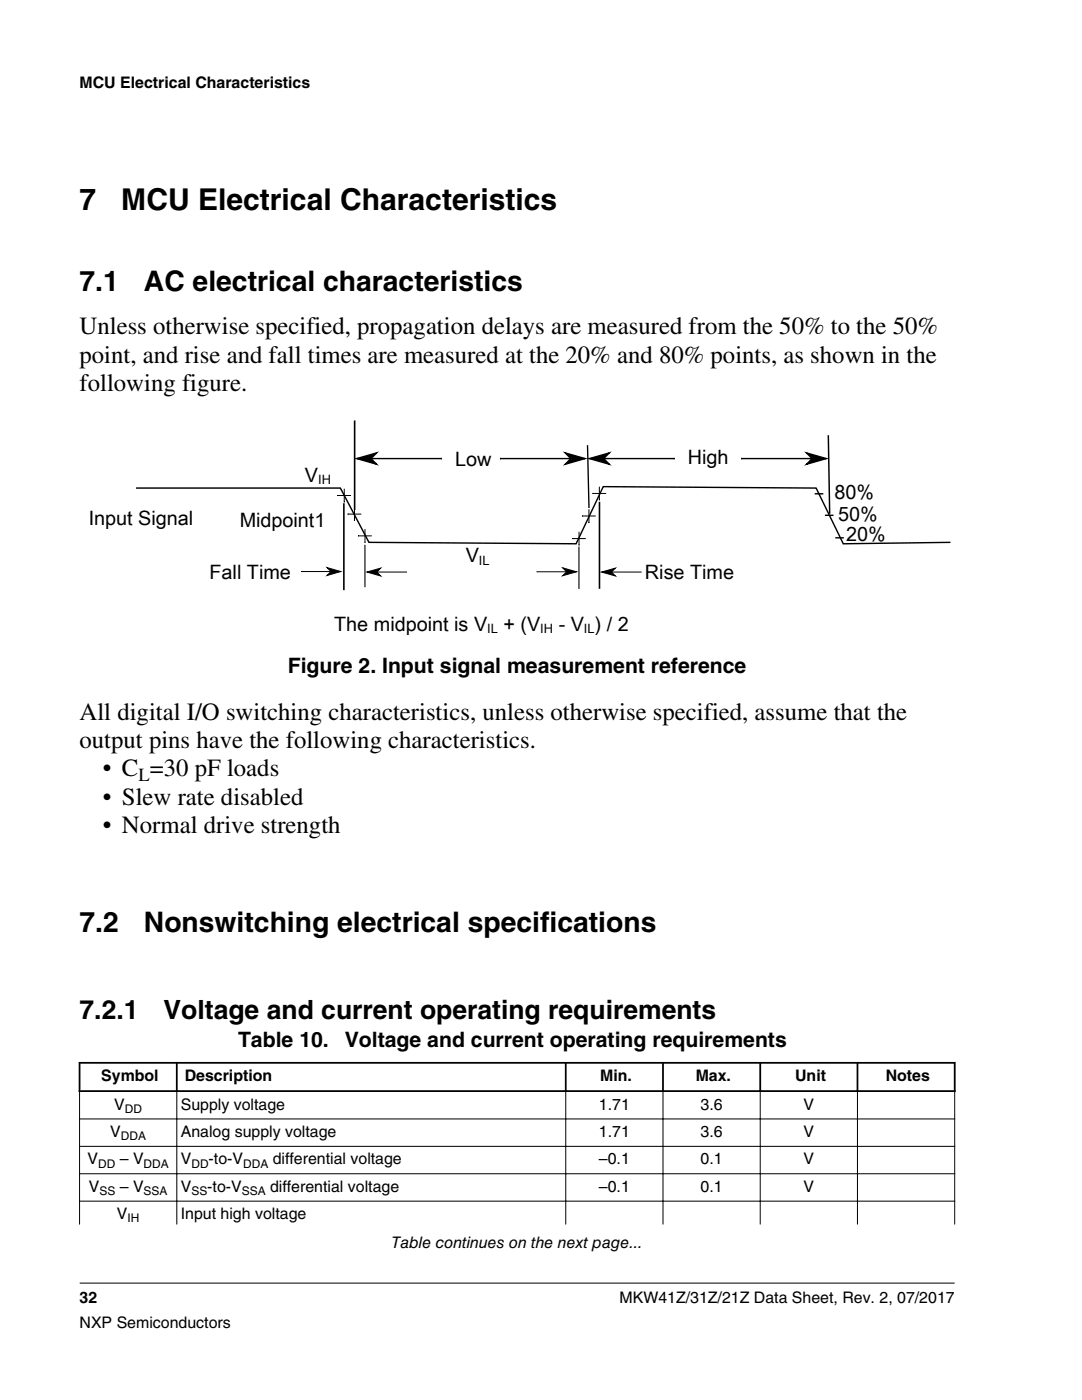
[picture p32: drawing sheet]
<svg xmlns="http://www.w3.org/2000/svg" width="216mm" height="279mm" viewBox="0 0 216 279" stroke-linecap="round" stroke-linejoin="round" font-family="sans-serif">
<defs><g id="words">
<g font-size="6">
<text x="15.9" y="42">7</text>
<text x="24.2" y="42">MCU Electrical Characteristics</text>
</g>
<g font-size="5.6">
<text x="15.9" y="58.1">7.1</text>
<text x="28.7" y="58.1">AC electrical characteristics</text>
<text x="15.9" y="186">7.2</text>
<text x="28.7" y="186">Nonswitching electrical specifications</text>
</g>
<g font-size="5.3">
<text x="15.9" y="203.3">7.2.1</text>
<text x="32.6" y="203.3">Voltage and current operating requirements</text>
</g>
<g font-size="4.9">
<text x="15.9" y="66.7">Unless otherwise specified, propagation delays are measured from the 50% to the 50%</text>
<text x="15.9" y="72.4">point, and rise and fall times are measured at the 20% and 80% points, as shown in the</text>
<text x="15.9" y="78">following figure.</text>
<text x="15.9" y="143.7">All digital I/O switching characteristics, unless otherwise specified, assume that the</text>
<text x="15.9" y="149.3">output pins have the following characteristics.</text>
<text x="20.5" y="154.9">• C =30 pF loads</text>
<text x="20.5" y="160.6">• Slew rate disabled</text>
<text x="20.5" y="166.2">• Normal drive strength</text>
</g>
<g font-size="4.2">
<text x="57.4" y="134.3">Figure 2. Input signal measurement reference</text>
<text x="47.5" y="209">Table 10.</text>
<text x="68.8" y="209">Voltage and current operating requirements</text>
</g>
<g font-size="4">
<text x="90.8" y="92.9">Low</text>
<text x="137.3" y="92.5">High</text>
<text x="60.9" y="96.1">V</text>
<text x="166.5" y="99.6">80%</text>
<text x="17.7" y="104.7">Input Signal</text>
<text x="167.2" y="103.9">50%</text>
<text x="168.8" y="108">20%</text>
</g>
<text font-size="4" fill="#000005" x="47.8" y="105.2">Midpoint1</text>
<g font-size="4" fill="#000003">
<text x="92.9" y="112.2">V</text>
<text x="66.7" y="125.9">The midpoint is V</text>
<text x="100.5" y="125.9">+ (V</text>
<text x="111.5" y="125.9">- V ) / 2</text>
</g>
<g font-size="4" fill="#000008">
<text x="41.8" y="115.5">Fall Time</text>
<text x="128.7" y="115.6">Rise Time</text>
</g>
<text font-size="3.7" x="27.6" y="155.9">L</text>
<g font-size="3.2">
<text x="15.9" y="17.5">MCU Electrical Characteristics</text>
<text x="20.2" y="215.8">Symbol</text>
<text x="36.9" y="215.8">Description</text>
<text x="119.8" y="215.8">Min.</text>
<text x="138.8" y="215.8">Max.</text>
<text x="158.7" y="215.8">Unit</text>
<text x="176.7" y="215.8">Notes</text>
<text x="22.8" y="221.5">V</text>
<text x="36.1" y="221.5">Supply voltage</text>
<text x="119.5" y="221.5">1.71</text>
<text x="139.8" y="221.5">3.6</text>
<text x="160.3" y="221.5">V</text>
<text x="22" y="226.9">V</text>
<text x="36.1" y="226.9">Analog supply voltage</text>
<text x="119.5" y="226.9">1.71</text>
<text x="139.8" y="226.9">3.6</text>
<text x="160.3" y="226.9">V</text>
<text x="17.5" y="232.4">V</text>
<text x="23.9" y="232.4">– V</text>
<text x="36.1" y="232.4">V</text>
<text x="41.6" y="232.4">-to-V</text>
<text x="54.4" y="232.4">differential voltage</text>
<text x="119.5" y="232.4">–0.1</text>
<text x="139.8" y="232.4">0.1</text>
<text x="160.3" y="232.4">V</text>
<text x="17.7" y="237.9">V</text>
<text x="23.9" y="237.9">– V</text>
<text x="36.1" y="237.9">V</text>
<text x="41.4" y="237.9">-to-V</text>
<text x="53.9" y="237.9">differential voltage</text>
<text x="119.5" y="237.9">–0.1</text>
<text x="139.8" y="237.9">0.1</text>
<text x="160.3" y="237.9">V</text>
<text x="23.3" y="243.3">V</text>
<text x="36.1" y="243.3">Input high voltage</text>
<text x="78.1" y="249">Table continues on the next page...</text>
<text x="15.9" y="260">32</text>
<text x="123.6" y="260">MKW41Z/31Z/21Z Data Sheet, Rev. 2, 07/2017</text>
<text x="15.9" y="265">NXP Semiconductors</text>
</g>
<text font-size="2.6" x="63.5" y="96.7">IH</text>
<g font-size="2.6" fill="#000003">
<text x="95.6" y="112.7">IL</text>
<text x="97.2" y="126.4">IL</text>
<text x="107.8" y="126.4">IH</text>
<text x="116.5" y="126.4">IL</text>
</g>
<g font-size="2.4">
<text x="24.1" y="227.6">DDA</text>
<text x="24.9" y="222.1">DD</text>
<text x="19.6" y="233">DD</text>
<text x="28.7" y="233">DDA</text>
<text x="38.2" y="233">DD</text>
<text x="48.5" y="233">DDA</text>
<text x="19.8" y="238.5">SS</text>
<text x="28.7" y="238.5">SSA</text>
<text x="38.2" y="238.5">SS</text>
<text x="48.2" y="238.5">SSA</text>
<text x="25.4" y="244">IH</text>
</g>
</g></defs>
<path d="M27.1 97.4h40.8l5.7 10.8 41.4 .3 5.4-11.4 42.5 .3 5.4 11.1 21.3-.3M71.2 91.5h17h-.2M99.9 91.5h-.1h16.9M117.6 91.5h17h-.2M148.1 91.5h-.2h17" fill="none" stroke="#000" stroke-width=".28"/>
<path d="M70.8 83.9v17.9" fill="none" stroke="#000003" stroke-width=".33"/>
<path d="M117.2 88.8l.3 12.6" fill="none" stroke="#000" stroke-width=".27"/>
<path d="M68.6 100.4v17.4M119.6 100.2v17.3" fill="none" stroke="#000" stroke-width=".32"/>
<g fill="#000" stroke="#000" stroke-width=".28">
<path d="M71.2 91.5l3.9-1.1-1.1 1.1 1.1 1.1z" fill-rule="evenodd"/>
<path d="M112.8 90.4l3.9 1.1-3.9 1.1 1.1-1.1z" fill-rule="evenodd"/>
<path d="M117.6 91.5l4-1.1-1.1 1.1 1.1 1.1z" fill-rule="evenodd"/>
<path d="M160.9 90.4l4 1.1-4 1.1 1.2-1.1z" fill-rule="evenodd"/>
</g>
<path d="M165.3 86.9l.3 15.6" fill="none" stroke="#000" stroke-width=".29"/>
<path d="M119.6 97.1v2.7v-.1M60.1 114.1h7.9M69.5 102.6h-.1h2.7M73.2 114.2h7.9M120 114.2h7.9" fill="none" stroke="#000" stroke-width=".2"/>
<g fill="#000" stroke="#000" stroke-width=".2">
<path d="M65.3 113.3l2.7 .8-2.7 .7 .7-.7z" fill-rule="evenodd"/>
<path d="M73.2 114.2l2.8-.8-.8 .8 .8 .8z" fill-rule="evenodd"/>
<path d="M112.3 113.3l2.7 .8-2.7 .8 .8-.8z" fill-rule="evenodd"/>
<path d="M120 114.2l2.8-.8-.8 .8 .8 .8z" fill-rule="evenodd"/>
</g>
<path d="M68.7 97.5v2.7v-.1M118.4 98.5h-.2h2.7M70.7 101.2v2.8v-.2M107.2 114.1h7.8M114.3 107.5h-.1h2.7" fill="none" stroke="#000005" stroke-width=".2"/>
<path d="M164.6 102.8h1.7M166.7 107.3h1.7" fill="none" stroke="#000008" stroke-width=".28"/>
<path d="M162.6 98.5h1.7" fill="none" stroke="#000003" stroke-width=".28"/>
<path d="M115.5 109.1v8.4" fill="none" stroke="#000003" stroke-width=".22"/>
<path d="M71.6 106.9h-.1h2.7M72.8 105.6v2.7v-.1M116.3 103h-.1h2.7" fill="none" stroke="#00000b" stroke-width=".2"/>
<path d="M67.5 98.9h-.2h2.7M117.5 101.6v2.7v-.1" fill="none" stroke="#000003" stroke-width=".2"/>
<path d="M115.5 106.1v2.7v-.1" fill="none" stroke="#00000e" stroke-width=".2"/>
<path d="M72.8 108.7v8.5" fill="none" stroke="#000" stroke-width=".22"/>
<g fill="#fff">
<path d="M15.9 205.4h174.6v44.6h-174.6z" fill-rule="evenodd"/>
<path d="M16.1 212.3h19v5.3h-19z" fill-rule="evenodd"/>
<path d="M35.5 212.3h77.2v5.3h-77.2z" fill-rule="evenodd"/>
<path d="M113.1 212.3h19v5.3h-19z" fill-rule="evenodd"/>
<path d="M132.5 212.3h19v5.3h-19z" fill-rule="evenodd"/>
<path d="M151.9 212.3h19v5.3h-19z" fill-rule="evenodd"/>
<path d="M171.3 212.3h19v5.3h-19z" fill-rule="evenodd"/>
<path d="M16 217.9h19.2v5.3h-19.2z" fill-rule="evenodd"/>
<path d="M35.4 217.9h77.4v5.3h-77.4z" fill-rule="evenodd"/>
<path d="M113 217.9h19.2v5.3h-19.2z" fill-rule="evenodd"/>
<path d="M132.4 217.9h19.2v5.3h-19.2z" fill-rule="evenodd"/>
<path d="M151.8 217.9h19.2v5.3h-19.2z" fill-rule="evenodd"/>
<path d="M171.2 217.9h19.2v5.3h-19.2z" fill-rule="evenodd"/>
<path d="M16 223.4h19.2v5.3h-19.2z" fill-rule="evenodd"/>
<path d="M35.4 223.4h77.4v5.3h-77.4z" fill-rule="evenodd"/>
<path d="M113 223.4h19.2v5.3h-19.2z" fill-rule="evenodd"/>
<path d="M132.4 223.4h19.2v5.3h-19.2z" fill-rule="evenodd"/>
<path d="M151.8 223.4h19.2v5.3h-19.2z" fill-rule="evenodd"/>
<path d="M171.2 223.4h19.2v5.3h-19.2z" fill-rule="evenodd"/>
<path d="M16 228.9h19.2v5.3h-19.2z" fill-rule="evenodd"/>
<path d="M35.4 228.9h77.4v5.3h-77.4z" fill-rule="evenodd"/>
<path d="M113 228.9h19.2v5.3h-19.2z" fill-rule="evenodd"/>
<path d="M132.4 228.9h19.2v5.3h-19.2z" fill-rule="evenodd"/>
<path d="M151.8 228.9h19.2v5.3h-19.2z" fill-rule="evenodd"/>
<path d="M171.2 228.9h19.2v5.3h-19.2z" fill-rule="evenodd"/>
<path d="M16 234.3h19.2v5.3h-19.2z" fill-rule="evenodd"/>
<path d="M35.4 234.3h77.4v5.3h-77.4z" fill-rule="evenodd"/>
<path d="M113 234.3h19.2v5.3h-19.2z" fill-rule="evenodd"/>
<path d="M132.4 234.3h19.2v5.3h-19.2z" fill-rule="evenodd"/>
<path d="M151.8 234.3h19.2v5.3h-19.2z" fill-rule="evenodd"/>
<path d="M171.2 234.3h19.2v5.3h-19.2z" fill-rule="evenodd"/>
<path d="M16 239.8h19.2v4.6h-19.2z" fill-rule="evenodd"/>
<path d="M35.4 239.8h77.4v4.6h-77.4z" fill-rule="evenodd"/>
<path d="M113 239.8h19.2v4.6h-19.2z" fill-rule="evenodd"/>
<path d="M132.4 239.8h19.2v4.6h-19.2z" fill-rule="evenodd"/>
<path d="M151.8 239.8h19.2v4.6h-19.2z" fill-rule="evenodd"/>
<path d="M171.2 239.8h19.2v4.6h-19.2z" fill-rule="evenodd"/>
</g>
<path d="M15.7 212.1h175M15.7 217.8h175M15.9 211.9v6M35.3 211.9v6M112.9 211.9v6M132.3 211.9v6M151.7 211.9v6M171.1 211.9v6M190.5 211.9v6" fill="none" stroke="#000" stroke-width=".35"/>
<path d="M15.9 217.9v26.5M35.3 217.5v26.9M112.9 217.5v26.9M132.3 217.5v26.9M151.7 217.5v26.9M171.1 217.5v26.9M190.5 217.9v26.5M15.8 223.3h174.8M15.8 228.8h174.8M15.8 234.2h174.8M15.8 239.7h174.8M15.9 256.1h174.6" fill="none" stroke="#000" stroke-width=".2"/>
<use href="#words"/>
</svg>
